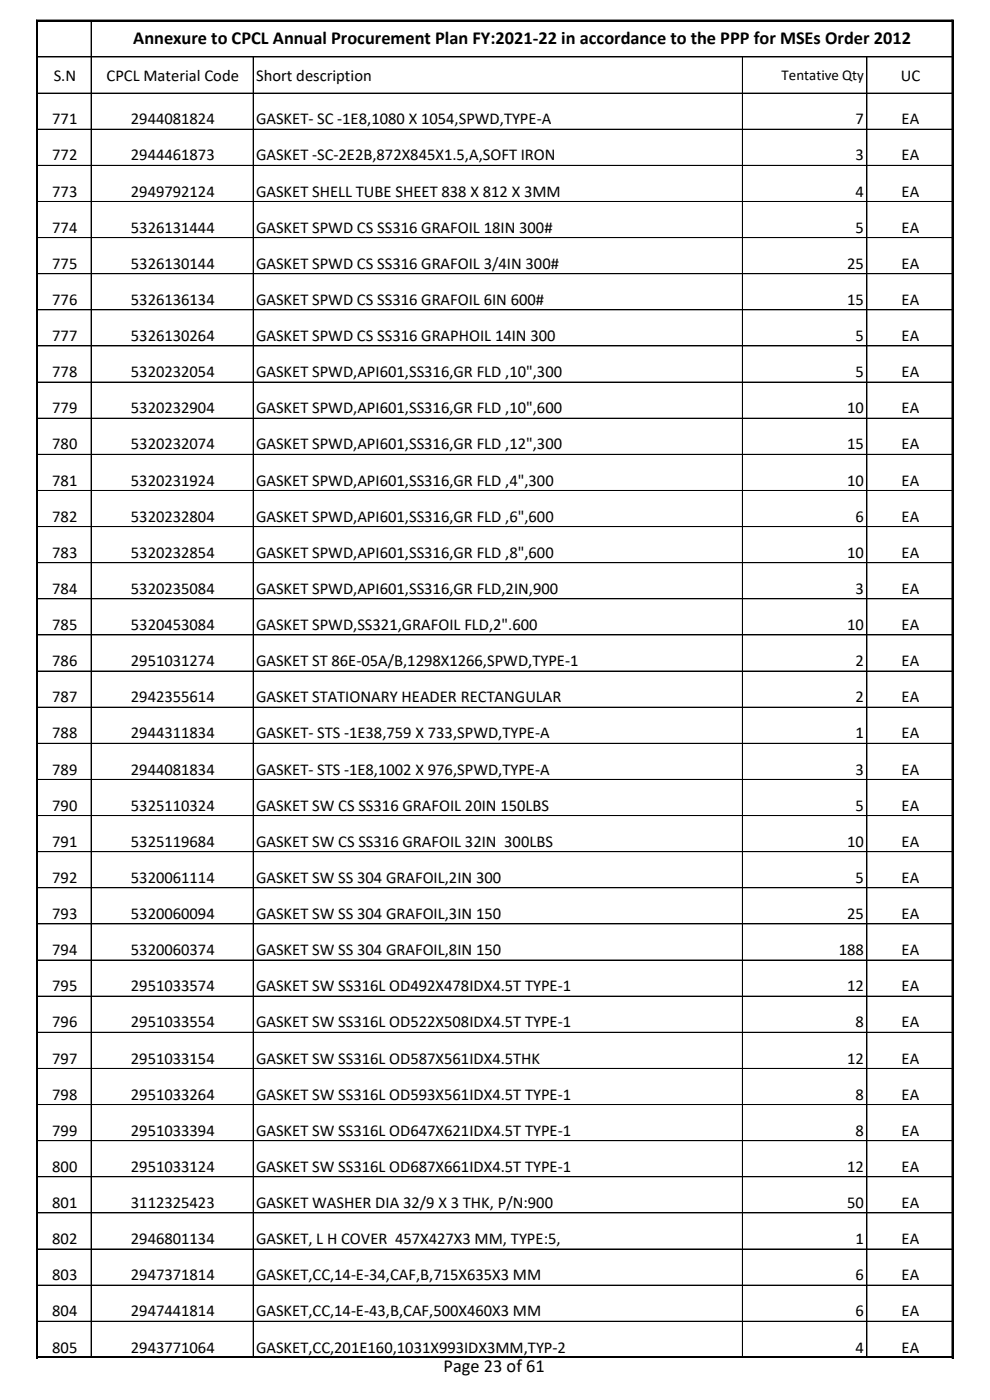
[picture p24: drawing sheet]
<svg xmlns="http://www.w3.org/2000/svg" width="210mm" height="297mm" viewBox="0 0 210 297" stroke-linecap="round" stroke-linejoin="round" font-family="sans-serif">
<defs><g id="words">
<g font-size="3.9">
<text x="28.3" y="9.4">Annexure to CPCL Annual Procurement Plan FY:2021-22 in accordance to the PPP for MSEs Order 2012</text>
<text x="94.1" y="291.1">Page 23 of 61</text>
</g>
<g font-size="3.5">
<text x="11.4" y="17.1">S.N</text>
<text x="22.6" y="17.1">CPCL Material Code</text>
<text x="54.3" y="17.1">Short description</text>
<text x="191.1" y="17.1">UC</text>
<text x="11.1" y="26.4">771</text>
<text x="27.8" y="26.4">2944081824</text>
<text x="54.3" y="26.4">GASKET- SC -1E8,1080 X 1054,SPWD,TYPE-A</text>
<text x="181.5" y="26.4">7</text>
<text x="191.3" y="26.4">EA</text>
<text x="11.1" y="34">772</text>
<text x="27.8" y="34">2944461873</text>
<text x="54.3" y="34">GASKET -SC-2E2B,872X845X1.5,A,SOFT IRON</text>
<text x="181.5" y="34">3</text>
<text x="191.3" y="34">EA</text>
<text x="11.1" y="41.7">773</text>
<text x="27.8" y="41.7">2949792124</text>
<text x="54.3" y="41.7">GASKET SHELL TUBE SHEET 838 X 812 X 3MM</text>
<text x="181.5" y="41.7">4</text>
<text x="191.3" y="41.7">EA</text>
<text x="11.1" y="49.4">774</text>
<text x="27.8" y="49.4">5326131444</text>
<text x="54.3" y="49.4">GASKET SPWD CS SS316 GRAFOIL 18IN 300#</text>
<text x="181.5" y="49.4">5</text>
<text x="191.3" y="49.4">EA</text>
<text x="11.1" y="57">775</text>
<text x="27.8" y="57">5326130144</text>
<text x="54.3" y="57">GASKET SPWD CS SS316 GRAFOIL 3/4IN 300#</text>
<text x="179.7" y="57">25</text>
<text x="191.3" y="57">EA</text>
<text x="11.1" y="64.7">776</text>
<text x="27.8" y="64.7">5326136134</text>
<text x="54.3" y="64.7">GASKET SPWD CS SS316 GRAFOIL 6IN 600#</text>
<text x="179.7" y="64.7">15</text>
<text x="191.3" y="64.7">EA</text>
<text x="11.1" y="72.4">777</text>
<text x="27.8" y="72.4">5326130264</text>
<text x="54.3" y="72.4">GASKET SPWD CS SS316 GRAPHOIL 14IN 300</text>
<text x="181.5" y="72.4">5</text>
<text x="191.3" y="72.4">EA</text>
<text x="11.1" y="80">778</text>
<text x="27.8" y="80">5320232054</text>
<text x="54.3" y="80">GASKET SPWD,API601,SS316,GR FLD ,10&quot;,300</text>
<text x="181.5" y="80">5</text>
<text x="191.3" y="80">EA</text>
<text x="11.1" y="87.7">779</text>
<text x="27.8" y="87.7">5320232904</text>
<text x="54.3" y="87.7">GASKET SPWD,API601,SS316,GR FLD ,10&quot;,600</text>
<text x="179.7" y="87.7">10</text>
<text x="191.3" y="87.7">EA</text>
<text x="11.1" y="95.4">780</text>
<text x="27.8" y="95.4">5320232074</text>
<text x="54.3" y="95.4">GASKET SPWD,API601,SS316,GR FLD ,12&quot;,300</text>
<text x="179.7" y="95.4">15</text>
<text x="191.3" y="95.4">EA</text>
<text x="11.1" y="103">781</text>
<text x="27.8" y="103">5320231924</text>
<text x="54.3" y="103">GASKET SPWD,API601,SS316,GR FLD ,4&quot;,300</text>
<text x="179.7" y="103">10</text>
<text x="191.3" y="103">EA</text>
<text x="11.1" y="110.7">782</text>
<text x="27.8" y="110.7">5320232804</text>
<text x="54.3" y="110.7">GASKET SPWD,API601,SS316,GR FLD ,6&quot;,600</text>
<text x="181.5" y="110.7">6</text>
<text x="191.3" y="110.7">EA</text>
<text x="11.1" y="118.3">783</text>
<text x="27.8" y="118.3">5320232854</text>
<text x="54.3" y="118.3">GASKET SPWD,API601,SS316,GR FLD ,8&quot;,600</text>
<text x="179.7" y="118.3">10</text>
<text x="191.3" y="118.3">EA</text>
<text x="11.1" y="126">784</text>
<text x="27.8" y="126">5320235084</text>
<text x="54.3" y="126">GASKET SPWD,API601,SS316,GR FLD,2IN,900</text>
<text x="181.5" y="126">3</text>
<text x="191.3" y="126">EA</text>
<text x="11.1" y="133.7">785</text>
<text x="27.8" y="133.7">5320453084</text>
<text x="54.3" y="133.7">GASKET SPWD,SS321,GRAFOIL FLD,2&quot;.600</text>
<text x="179.7" y="133.7">10</text>
<text x="191.3" y="133.7">EA</text>
<text x="11.1" y="141.3">786</text>
<text x="27.8" y="141.3">2951031274</text>
<text x="54.3" y="141.3">GASKET ST 86E-05A/B,1298X1266,SPWD,TYPE-1</text>
<text x="181.5" y="141.3">2</text>
<text x="191.3" y="141.3">EA</text>
<text x="11.1" y="149">787</text>
<text x="27.8" y="149">2942355614</text>
<text x="54.3" y="149">GASKET STATIONARY HEADER RECTANGULAR</text>
<text x="181.5" y="149">2</text>
<text x="191.3" y="149">EA</text>
<text x="11.1" y="156.7">788</text>
<text x="27.8" y="156.7">2944311834</text>
<text x="54.3" y="156.7">GASKET- STS -1E38,759 X 733,SPWD,TYPE-A</text>
<text x="181.5" y="156.7">1</text>
<text x="191.3" y="156.7">EA</text>
<text x="11.1" y="164.3">789</text>
<text x="27.8" y="164.3">2944081834</text>
<text x="54.3" y="164.3">GASKET- STS -1E8,1002 X 976,SPWD,TYPE-A</text>
<text x="181.5" y="164.3">3</text>
<text x="191.3" y="164.3">EA</text>
<text x="11.1" y="172">790</text>
<text x="27.8" y="172">5325110324</text>
<text x="54.3" y="172">GASKET SW CS SS316 GRAFOIL 20IN 150LBS</text>
<text x="181.5" y="172">5</text>
<text x="191.3" y="172">EA</text>
<text x="11.1" y="179.6">791</text>
<text x="27.8" y="179.6">5325119684</text>
<text x="54.3" y="179.6">GASKET SW CS SS316 GRAFOIL 32IN 300LBS</text>
<text x="179.7" y="179.6">10</text>
<text x="191.3" y="179.6">EA</text>
<text x="11.1" y="187.3">792</text>
<text x="27.8" y="187.3">5320061114</text>
<text x="54.3" y="187.3">GASKET SW SS 304 GRAFOIL,2IN 300</text>
<text x="181.5" y="187.3">5</text>
<text x="191.3" y="187.3">EA</text>
<text x="11.1" y="195">793</text>
<text x="27.8" y="195">5320060094</text>
<text x="54.3" y="195">GASKET SW SS 304 GRAFOIL,3IN 150</text>
<text x="179.7" y="195">25</text>
<text x="191.3" y="195">EA</text>
<text x="11.1" y="202.6">794</text>
<text x="27.8" y="202.6">5320060374</text>
<text x="54.3" y="202.6">GASKET SW SS 304 GRAFOIL,8IN 150</text>
<text x="177.9" y="202.6">188</text>
<text x="191.3" y="202.6">EA</text>
<text x="11.1" y="210.3">795</text>
<text x="27.8" y="210.3">2951033574</text>
<text x="54.3" y="210.3">GASKET SW SS316L OD492X478IDX4.5T TYPE-1</text>
<text x="179.7" y="210.3">12</text>
<text x="191.3" y="210.3">EA</text>
<text x="11.1" y="218">796</text>
<text x="27.8" y="218">2951033554</text>
<text x="54.3" y="218">GASKET SW SS316L OD522X508IDX4.5T TYPE-1</text>
<text x="181.5" y="218">8</text>
<text x="191.3" y="218">EA</text>
<text x="11.1" y="225.6">797</text>
<text x="27.8" y="225.6">2951033154</text>
<text x="54.3" y="225.6">GASKET SW SS316L OD587X561IDX4.5THK</text>
<text x="179.7" y="225.6">12</text>
<text x="191.3" y="225.6">EA</text>
<text x="11.1" y="233.3">798</text>
<text x="27.8" y="233.3">2951033264</text>
<text x="54.3" y="233.3">GASKET SW SS316L OD593X561IDX4.5T TYPE-1</text>
<text x="181.5" y="233.3">8</text>
<text x="191.3" y="233.3">EA</text>
<text x="11.1" y="241">799</text>
<text x="27.8" y="241">2951033394</text>
<text x="54.3" y="241">GASKET SW SS316L OD647X621IDX4.5T TYPE-1</text>
<text x="181.5" y="241">8</text>
<text x="191.3" y="241">EA</text>
<text x="11.1" y="248.6">800</text>
<text x="27.8" y="248.6">2951033124</text>
<text x="54.3" y="248.6">GASKET SW SS316L OD687X661IDX4.5T TYPE-1</text>
<text x="179.7" y="248.6">12</text>
<text x="191.3" y="248.6">EA</text>
<text x="11.1" y="256.3">801</text>
<text x="27.8" y="256.3">3112325423</text>
<text x="54.3" y="256.3">GASKET WASHER DIA 32/9 X 3 THK, P/N:900</text>
<text x="179.7" y="256.3">50</text>
<text x="191.3" y="256.3">EA</text>
<text x="11.1" y="263.9">802</text>
<text x="27.8" y="263.9">2946801134</text>
<text x="54.3" y="263.9">GASKET, L H COVER 457X427X3 MM, TYPE:5,</text>
<text x="181.5" y="263.9">1</text>
<text x="191.3" y="263.9">EA</text>
<text x="11.1" y="271.6">803</text>
<text x="27.8" y="271.6">2947371814</text>
<text x="54.3" y="271.6">GASKET,CC,14-E-34,CAF,B,715X635X3 MM</text>
<text x="181.5" y="271.6">6</text>
<text x="191.3" y="271.6">EA</text>
<text x="11.1" y="279.3">804</text>
<text x="27.8" y="279.3">2947441814</text>
<text x="54.3" y="279.3">GASKET,CC,14-E-43,B,CAF,500X460X3 MM</text>
<text x="181.5" y="279.3">6</text>
<text x="191.3" y="279.3">EA</text>
<text x="11.1" y="286.9">805</text>
<text x="27.8" y="286.9">2943771064</text>
<text x="54.3" y="286.9">GASKET,CC,201E160,1031X993IDX3MM,TYP-2</text>
<text x="181.5" y="286.9">4</text>
<text x="191.3" y="286.9">EA</text>
</g>
<text font-size="3.2" x="165.8" y="17">Tentative Qty</text>
</g></defs>
<g fill="none" stroke="#000" stroke-width=".21">
<path d="M8 12.1h194.1M8 19.7h194.1M19.3 4.5v15.3M19.3 19.8v268.2M53.7 12.1v7.7M53.7 19.8v268.2M157.5 12.1v7.7M157.5 19.8v268.2M183.9 12.1v7.7M183.9 19.8v268.2M202 4.3v283.8M202.1 4.5v15.3"/>
<path d="M202.1 19.8v268.2h-194.1M202.2 4.3h-194.4v283.8M8 27.4h194.1M8 35.1h194.1M8 42.7h194.1M8 50.4h194.1M8 58.1h194.1M8 65.7h194.1M8 73.4h194.1M8 81.1h194.1M8 88.7h194.1M8 96.4h194.1"/>
<path d="M8 104.1h194.1M8 111.7h194.1M8 119.4h194.1M8 127h194.1M8 134.7h194.1M8 142.4h194.1M8 150h194.1M202.1 157.7h-194.1M8 165.4h194.1M8 173h194.1M8 180.7h194.1M8 188.3h194.1"/>
<path d="M8 196h194.1M8 203.7h194.1M8 211.3h194.1M202.1 219h-194.1M8 226.7h194.1M8 234.3h194.1M8 242h194.1M8 249.7h194.1M202.1 257.3h-194.1M202.1 265h-194.1M202.1 272.6h-194.1M7.8 287.8h194.4"/>
<path d="M202.1 280.3h-194.1"/>
</g>
<path d="M7.7 4.4h194.6M7.9 4.2v283.9M202.1 4.2v283.9M7.7 288h194.6" fill="none" stroke="#000" stroke-width=".34"/>
<use href="#words"/>
</svg>
